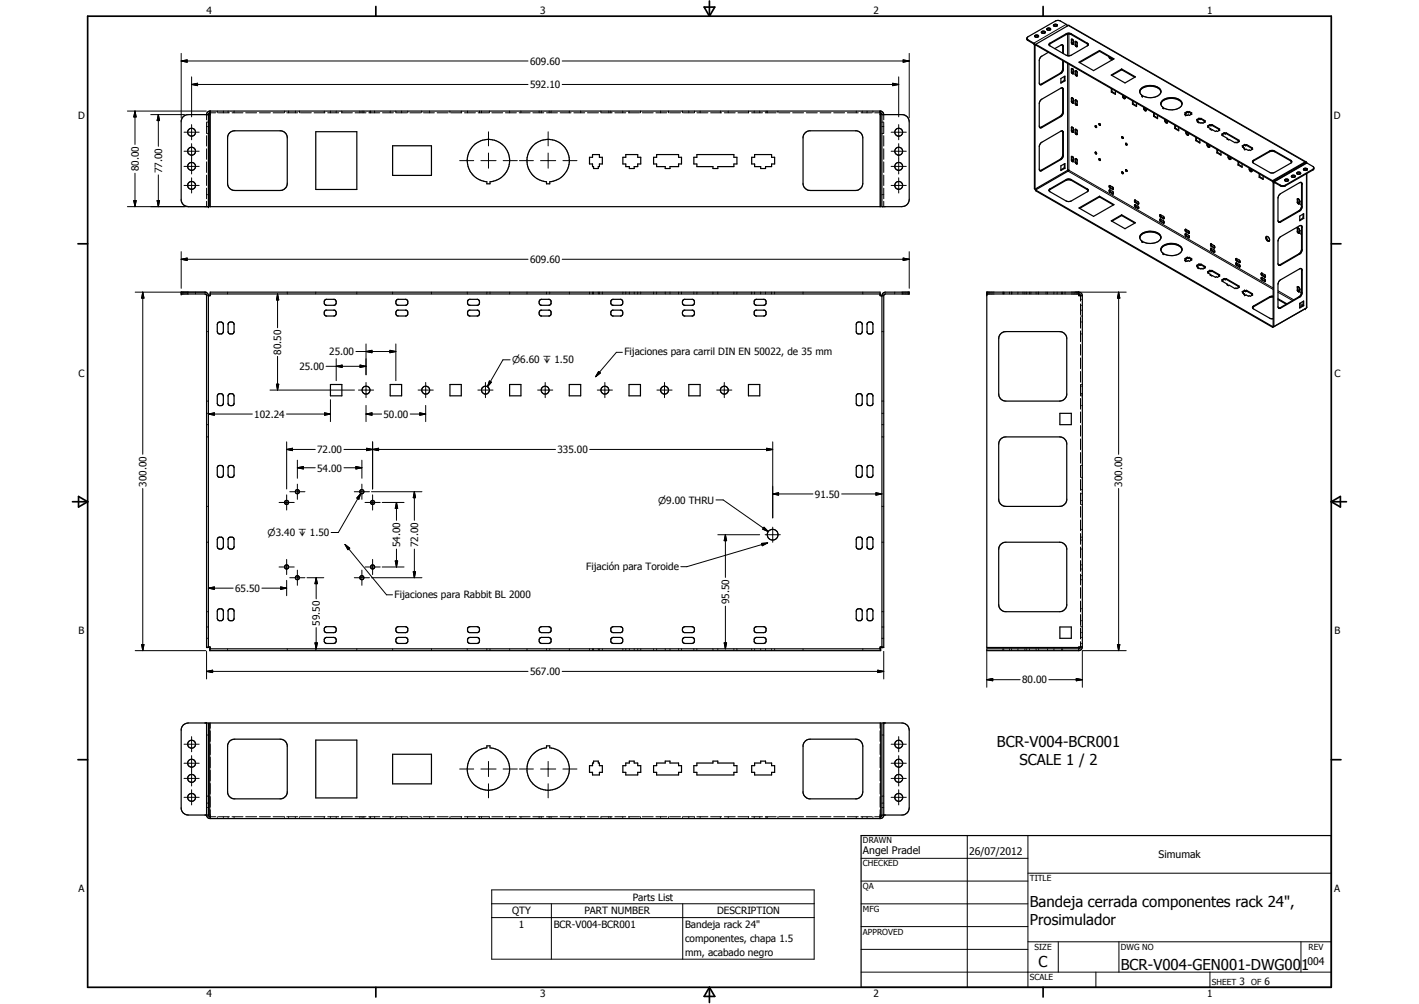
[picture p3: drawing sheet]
<svg xmlns="http://www.w3.org/2000/svg" width="594mm" height="420mm" viewBox="0 0 594 420" stroke-linecap="round" stroke-linejoin="round" font-family="sans-serif">
<defs><g id="words">
<g font-size="6.3">
<text x="417.4" y="312.8">BCR-V004-BCR001</text>
<text x="426.8" y="320.3">SCALE 1 / 2</text>
<text x="431.1" y="379.4">Bandeja cerrada componentes rack 24&quot;,</text>
<text x="431.1" y="386.9">Prosimulador</text>
<text x="434.8" y="404.7">C</text>
<text x="469.2" y="406">BCR-V004-GEN001-DWG001</text>
</g>
<g font-size="4.4">
<text x="361.3" y="357.5">Angel Pradel</text>
<text x="405.7" y="357.7">26/07/2012</text>
<text x="485" y="359.2">Simumak</text>
<text x="547.4" y="403.9">004</text>
</g>
<g font-size="4.2">
<text x="86.4" y="5.8">4</text>
<text x="226.1" y="5.8">3</text>
<text x="365.7" y="5.8">2</text>
<text x="505.4" y="5.8">1</text>
<text x="221.9" y="27.1">609.60</text>
<text x="221.9" y="36.9">592.10</text>
<text x="32.8" y="49.6">D</text>
<text x="558.5" y="49.6">D</text>
<text x="58.1" y="71.7" transform="rotate(-90 58.1 71.7)">80.00</text>
<text x="67.9" y="72.4" transform="rotate(-90 67.9 72.4)">77.00</text>
<text x="221.9" y="110.1">609.60</text>
<text x="117.8" y="148.4" transform="rotate(-90 117.8 148.4)">80.50</text>
<text x="137.8" y="148.7">25.00</text>
<text x="261.4" y="148.6">Fijaciones para carril DIN EN 50022, de 35 mm</text>
<text x="125.3" y="154.8">25.00</text>
<text x="32.9" y="157.6">C</text>
<text x="558.7" y="157.6">C</text>
<text x="106.5" y="174.8">102.24</text>
<text x="160.6" y="174.8">50.00</text>
<text x="132.8" y="189.7">72.00</text>
<text x="233.4" y="189.7">335.00</text>
<text x="132.8" y="197.3">54.00</text>
<text x="61.3" y="203.7" transform="rotate(-90 61.3 203.7)">300.00</text>
<text x="469.9" y="203.7" transform="rotate(-90 469.9 203.7)">300.00</text>
<text x="341.2" y="208.2">91.50</text>
<text x="167.5" y="229" transform="rotate(-90 167.5 229)">54.00</text>
<text x="175" y="229" transform="rotate(-90 175 229)">72.00</text>
<text x="245.4" y="238.4">Fijación para Toroide</text>
<text x="98.5" y="247.6">65.50</text>
<text x="165.2" y="250.1">Fijaciones para Rabbit BL 2000</text>
<text x="305.2" y="252.9" transform="rotate(-90 305.2 252.9)">95.50</text>
<text x="133.9" y="261.8" transform="rotate(-90 133.9 261.8)">59.50</text>
<text x="32.9" y="265.5">B</text>
<text x="558.7" y="265.5">B</text>
<text x="221.9" y="282.5">567.00</text>
<text x="427.9" y="286">80.00</text>
<text x="32.9" y="373.4">A</text>
<text x="265" y="376.9">Parts List</text>
<text x="558.6" y="373.4">A</text>
<text x="214.5" y="382.7">QTY</text>
<text x="244.7" y="382.6">PART NUMBER</text>
<text x="300.2" y="382.7">DESCRIPTION</text>
<text x="217.2" y="388.5">1</text>
<text x="231.8" y="388.5">BCR-V004-BCR001</text>
<text x="286.8" y="388.5">Bandeja rack 24&quot;</text>
<text x="286.8" y="394.3">componentes, chapa 1.5</text>
<text x="286.8" y="400.1">mm, acabado negro</text>
<text x="518.9" y="412.3">3</text>
<text x="529.4" y="412.3">6</text>
<text x="86.4" y="417.2">4</text>
<text x="226.1" y="417.2">3</text>
<text x="365.7" y="417.2">2</text>
<text x="505.4" y="417.2">1</text>
</g>
<g font-size="4">
<text x="214.4" y="152.1">n6.60 x 1.50</text>
<text x="275.5" y="210.7">n9.00 THRU</text>
<text x="112" y="224.4">n3.40 x 1.50</text>
</g>
<g font-size="3.5">
<text x="361.3" y="353">DRAWN</text>
<text x="361.3" y="362.5">CHECKED</text>
<text x="431.1" y="368.7">TITLE</text>
<text x="361.3" y="372.1">QA</text>
<text x="361.3" y="381.6">MFG</text>
<text x="361.3" y="391.1">APPROVED</text>
<text x="433.1" y="397.5">SIZE</text>
<text x="469.2" y="397.5">DWG NO</text>
<text x="547.9" y="397.4">REV</text>
<text x="431.1" y="410.2">SCALE</text>
<text x="507.3" y="412.3">SHEET</text>
<text x="523.8" y="412.3">OF</text>
</g>
</g></defs>
<g fill="none" stroke="#000" stroke-width=".42">
<path d="M430.4 16.6v.3M433.1 18.8h.5M439.6 18v.3M444.9 19.3l.3 .2M446.4 14.1v.4M446.4 10.2l-13.6 7.9v.3M446.9 14.2v9.1M447.2 10.7l99.2 57.1 .2 .4M447.5 14.2v9.2M448.5 14.1v.4M448.8 16.5l-.2 .1M448.8 17.7l-.2 .2"/>
<path d="M449.1 18.3l-.2 .2M449.3 18.5l-.2 .1M450.4 18.7l-.3 .1M450.4 17.4l-.3 .2M450.8 19.3l-.3 .1M450.9 19.3l-.2 .2M455.2 18v.3M75.9 25.5l2.5-.4v.9zM75.9 25.5h145.2M75.9 22.4v27M80.2 35.3l2.5-.5v1.1zM80.2 32.2v16.7"/>
<path d="M80.2 35.3h140.9M235.4 35.3h140.9M235.4 25.5h145.3M373.8 34.8l2.5 .5-2.5 .6zM376.3 32.2v16.7M378.1 25.1l2.6 .4-2.6 .5zM380.7 22.4v27M435.9 35.2l.3 .1M443.9 30.6l.2 .2M444.9 37.4l.3 .1M444.9 28.8l.3 .2M446.9 26.5v44.7"/>
<path d="M447.5 26.8v44.4l85.5 49.3M448.8 28.7l-.2 .2M448.8 30l-.2 .1M449.1 30.6l-.2 .1M449.3 30.7l-.2 .2M450.4 30.9l-.3 .1M450.4 29.7l-.3 .1M450.8 31.5l-.3 .2M450.9 31.6l-.2 .2M464.5 23.9h-.1M465 24.4l-.3 .2M53.3 46.5h33.1"/>
<path d="M56.5 46.5l.5 2.4h-1zM56.5 46.5v14M63.1 48h14.2M66.3 48l.5 2.5h-1zM66.3 48v13.2M77 55.3h6.4M80.2 52.2v6.3M86.5 55.8h.2M86.5 51.1h.2M86.5 53h.2M86.5 48v2.2M86.5 51.3v4.4"/>
<path d="M86.5 56.8v4.3M87 55.8h.2M87 51.1h.2M87 53h.2M88 47.2h2.3M91 46.5v.2M91 46.9v.3M91.4 47.2h4.6M93.5 46.5v.2M93.5 46.9v.3M95.5 46.5v.2M95.5 46.9v.3"/>
<path d="M97.1 47.2h4.6M98 46.5v.2M98 46.9v.3M102.9 47.2h4.5M108.6 47.2h4.6M114.3 47.2h4.6M119.2 46.5v.2M119.2 46.9v.3M120.1 47.2h4.5M120.8 46.5v.2M120.8 46.9v.3M123.6 46.5v.2"/>
<path d="M123.6 46.9v.3M125.3 46.5v.2M125.3 46.9v.3M125.8 47.2h4.5M131.5 47.2h4.6M135.8 46.5v.2M135.8 46.9v.3M137.2 47.2h4.6M138.3 46.5v.2M138.3 46.9v.3M140.8 46.5v.2M140.8 46.9v.3"/>
<path d="M143 47.2h4.5M143.1 46.5v.2M143.1 46.9v.3M148.7 47.2h4.5M150.7 46.5v.2M150.7 46.9v.3M151.6 46.5v.2M151.6 46.9v.3M152.4 46.5v.2M152.4 46.9v.3M154.4 47.2h4.6M154.9 46.5v.2"/>
<path d="M154.9 46.9v.3M155.1 46.5v.2M155.1 46.9v.3M156.8 46.5v.2M156.8 46.9v.3M160.1 47.2h4.6M163.4 46.5v.2M163.4 46.9v.3M165.7 46.5v.2M165.7 46.9v.3M165.9 47.2h4.5M168.1 46.5v.2"/>
<path d="M168.1 46.9v.3M170.7 46.5v.2M170.7 46.9v.3M171.6 47.2h4.5M176.6 46.5v.2M176.6 46.9v.3M177.3 47.2h4.6M179.9 46.5v.2M179.9 46.9v.3M183 47.2h4.6M188.4 46.5v.2M188.4 46.9v.3"/>
<path d="M188.8 47.2h4.5M193.1 46.5v.2M193.1 46.9v.3M194.5 47.2h4.5M195.7 46.5v.2M195.7 46.9v.3M200.2 47.2h4.6M200.7 46.5v.2M200.7 46.9v.3M201.6 46.5v.2M201.6 46.9v.3M204.5 55.2v5.8"/>
<path d="M204.9 46.5v.2M204.9 46.9v.3M205.9 47.2h4.6M211.6 47.2h4.6M213.4 46.5v.2M213.4 46.9v.3M217.4 47.2h4.5M218.1 46.5v.2M218.1 46.9v.3M223.1 47.2h4.6M225.7 46.5v.2M225.7 46.9v.3"/>
<path d="M226.6 46.5v.2M226.6 46.9v.3M228.8 47.2h4.6M229.5 55.2v5.8M229.9 46.5v.2M229.9 46.9v.3M230.7 46.5v.2M230.7 46.9v.3M234.5 47.2h4.6M238.3 46.5v.2M238.3 46.9v.3M240.2 47.2h4.6"/>
<path d="M243.1 46.5v.2M243.1 46.9v.3M245.9 47.2h4.7M251.6 46.5v.2M251.6 46.9v.3M251.7 47.2h4.6M254.9 46.5v.2M254.9 46.9v.3M255.7 46.5v.2M255.7 46.9v.3M257.4 47.2h4.6M260.7 46.5v.2"/>
<path d="M260.7 46.9v.3M263.1 47.2h4.7M263.3 46.5v.2M263.3 46.9v.3M268.1 46.5v.2M268.1 46.9v.3M268.9 47.2h4.6M274.6 47.2h4.6M276.6 46.5v.2M276.6 46.9v.3M279.9 46.5v.2M279.9 46.9v.3"/>
<path d="M280.3 47.2h4.6M285.7 46.5v.2M285.7 46.9v.3M286 47.2h4.6M288.4 46.5v.2M288.4 46.9v.3M290.7 46.5v.2M290.7 46.9v.3M291.8 47.2h4.6M293.1 46.5v.2M293.1 46.9v.3M297.5 47.2h4.6"/>
<path d="M301.6 46.5v.2M301.6 46.9v.3M303.2 47.2h4.6M304.9 46.5v.2M304.9 46.9v.3M308.9 47.2h4.6M313.3 46.5v.2M313.3 46.9v.3M314.7 47.2h4.5M315.8 46.5v.2M315.8 46.9v.3M318.1 46.5v.2"/>
<path d="M318.1 46.9v.3M320.4 47.2h4.5M320.7 46.5v.2M320.7 46.9v.3M321.2 46.5v.2M321.2 46.9v.3M325.7 46.5v.2M325.7 46.9v.3M326.1 47.2h4.6M331.8 47.2h4.6M337.6 47.2h4.6M343.3 47.2h4.6"/>
<path d="M349 47.2h4.6M354.7 47.2h4.6M358.5 46.5v.2M358.5 46.9v.3M360.5 47.2h4.5M361 46.5v.2M361 46.9v.3M363 46.5v.2M363 46.9v.3M365.5 46.5v.2M365.5 46.9v.3M366.2 47.2h2.3"/>
<path d="M369.2 55.8h.3M369.2 51.1h.3M369.2 53h.3M369.7 55.8h.3M369.7 51.1h.3M369.7 53h.3M370 48v2.2M370 51.3v4.4M370 56.8v4.3M373.1 55.3h6.3M376.3 52.2v6.3M435.9 53.2l.3 .2"/>
<path d="M443.9 48.6l.2 .2M444.9 55.4l.3 .1M444.9 46.8l.3 .1M448.8 53.3l-.2 .2M448.8 54.5l-.2 .2M448.8 41l-.2 .2M448.8 42.2l-.2 .2M449.1 55.1l-.2 .2M449.1 42.8l-.2 .2M449.3 55.2l-.2 .2M449.3 43l-.2 .1M450.4 54.2l-.3 .2"/>
<path d="M450.4 55.4l-.3 .2M450.4 42l-.3 .1M450.4 43.2l-.3 .1M450.8 56l-.3 .2M450.8 43.8l-.3 .1M450.9 56.1l-.2 .2M450.9 43.9l-.2 .1M56.5 72.5v14M66.3 73.2v13.3M77 63.3h6.4M77 69.6h6.4M77 77.6h6.4"/>
<path d="M80.2 60.1v12.7M80.2 74.4v6.4M86.5 62.3v4.4M86.5 67.7v4.5M86.5 73.3v4.3M86.5 78.7v4.5M192.4 67.2h5.9M201.3 67.2h6.4M204.5 64.1v6.3M210.6 67.2h6M217.5 67.2h5.8M226.3 67.2h6.4"/>
<path d="M229.5 64.1v6.3M235.7 67.2h5.8M370 62.3v4.4M370 67.7v4.5M370 73.3v4.3M370 78.7v4.5M373.1 63.3h6.3M373.1 69.6h6.3M373.1 77.6h6.3M376.3 60.1v12.7M376.3 74.4v6.4M435.9 71.2l.3 .2"/>
<path d="M439.6 79v.3M443.9 66.7l.2 .1M444.9 64.8l.3 .2M446.4 75.1v.3M447.2 71.7l85.8 49.4M448.5 75.1v.3M448.8 65.5l-.2 .2M448.8 66.8l-.2 .1M449.1 67.4l-.2 .2M449.3 67.5l-.2 .1M450.4 66.5l-.3 .1M450.4 67.7l-.3 .2"/>
<path d="M450.8 68.3l-.3 .2M450.9 68.4l-.2 .2M455.2 79v.3M464.6 77.7l-.2 .2M464.6 77.9l-.2 .2M464.6 79.5l-.2 .2M464.6 79.8l-.2 .1M465 78.5l-.3 .2M466 79.2l-.2 .1M524.8 67.1v.3M531.5 63.2v.3M533.6 63.2v.3"/>
<path d="M536 77.5v.3M538.1 77.5v.3M540.4 67.1v.3M544.9 76.9l.3 .2M546.6 68.2v.1M546.9 70.7v.6M546.9 72.7v56.1M547.2 68.2l-13.6 7.9-.3 .4-.3-.1M549.6 70.9v.3M53.3 86.5h33.1M56 83.9h1l-.5 2.6zM65.8 83.9h1l-.5 2.6z"/>
<path d="M86.5 81.4h.2M86.5 84.2v2.3M87 81.4h.2M369.2 81.4h.3M369.7 81.4h.3M370 84.2v2.3M465 80.4l-.3 .1M466 81l-.2 .2M475.2 83.8l-.2 .2M475.2 84l-.2 .2M475.2 85.7l-.2 .2M475.2 85.9l-.2 .1"/>
<path d="M475.6 84.6l-.3 .2M475.6 86.5l-.3 .2M476.6 85.3l-.2 .1M476.6 87.1l-.2 .1M485.9 90l-.3 .1M485.9 90.2l-.3 .1M485.9 91.8l-.3 .1M485.9 92l-.3 .1M486.2 90.8l-.3 .1M486.2 92.6l-.3 .2M487.2 91.4l-.2 .1M487.2 93.2l-.2 .1"/>
<path d="M496.4 96.1l-.2 .1M496.4 96.3l-.2 .1M496.4 97.9l-.2 .1M496.4 98.1l-.2 .2M496.8 96.9l-.3 .1M496.8 98.7l-.3 .1M497.8 97.5l-.2 .1M497.8 99.3l-.2 .2M535.9 92.8l.2 .1M543.4 83.2l-.3 .2M543.4 84.5l-.3 .1M543.4 95.5l-.3 .1"/>
<path d="M543.4 96.7l-.3 .2M543.7 85.1l-.2 .1M543.7 97.3l-.2 .2M543.8 88.2l.3 .1M543.9 85.2l-.3 .1M543.9 97.4l-.3 .2M544.9 86.4l.3 .1M544.9 95l.3 .1M544.9 84.2l-.2 .1M544.9 85.4l-.2 .1M544.9 96.4l-.2 .2M544.9 97.7l-.2 .1"/>
<path d="M75.9 108.5l2.5-.5v1zM75.9 105.3v15.3M75.9 108.5h145.2M235.4 108.5h145.3M378.1 108l2.6 .5-2.6 .5zM380.7 105.3v15.3M507.1 102.4l-.3 .1M507.1 102.2l-.3 .1M507.1 104.2l-.3 .2M507.1 104l-.3 .1M507.4 103l-.3 .1M507.4 104.8l-.3 .1"/>
<path d="M508.5 103.6l-.3 .2M508.5 105.4l-.3 .2M517.6 108.5l-.2 .1M517.6 108.2l-.2 .2M517.6 110.3l-.2 .2M517.6 110.1l-.2 .2M518 109.1l-.3 .1M518 110.9l-.3 .2M519.1 109.7l-.3 .2M519.1 111.5l-.3 .2M528.3 114.4l-.3 .2M528.3 114.6l-.3 .1"/>
<path d="M528.3 116.2l-.3 .2M528.3 116.4l-.3 .2M528.6 115.2l-.2 .2M528.6 117l-.2 .2M529.7 115.8l-.3 .2M529.7 117.6l-.3 .2M535.9 110.8l.2 .2M543.8 106.2l.3 .1M544.9 104.4l.3 .1M544.9 112.9l.3 .2M56.6 122.3h29.8M59.8 122.3l.5 2.5h-1z"/>
<path d="M59.8 122.3v67.8M78.6 122.3v.2M78.6 122.8v.2M81.9 122.3v.2M81.9 122.8v.2M86.5 138.8h.2M86.5 123.7h.2M87 138.8h.2M87 123.7h.2M95.3 122.3v.2M95.3 122.8v.2M116.2 123l.5 2.5h-1z"/>
<path d="M116.2 123v14.2M120.3 122.3v.2M120.3 122.8v.2M132.2 122.3v.2M132.2 122.8v.2M149.4 122.3v.2M149.4 122.8v.2M164.4 122.3v.2M164.4 122.8v.2M180.6 122.3v.2M180.6 122.8v.2M195.6 122.3v.2"/>
<path d="M195.6 122.8v.2M203.8 122.3v.2M203.8 122.8v.2M205.1 122.3v.2M205.1 122.8v.2M213.4 122.3v.2M213.4 122.8v.2M220.6 122.3v.2M220.6 122.8v.2M228.8 122.3v.2M228.8 122.8v.2M230.2 122.3v.2"/>
<path d="M230.2 122.8v.2M238.4 122.3v.2M238.4 122.8v.2M246.8 122.3v.2M246.8 122.8v.2M248.1 122.3v.2M248.1 122.8v.2M248.5 122.3v.2M248.5 122.8v.2M250.5 122.3v.2M250.5 122.8v.2M250.9 122.3v.2"/>
<path d="M250.9 122.8v.2M252.2 122.3v.2M252.2 122.8v.2M260.8 122.3v.2M260.8 122.8v.2M262 122.3v.2M262 122.8v.2M263.5 122.3v.2M263.5 122.8v.2M265.5 122.3v.2M265.5 122.8v.2M267 122.3v.2"/>
<path d="M267 122.8v.2M268.3 122.3v.2M268.3 122.8v.2M273.6 122.3v.2M273.6 122.8v.2M274.9 122.3v.2M274.9 122.8v.2M278.5 122.3v.2M278.5 122.8v.2M280.5 122.3v.2M280.5 122.8v.2M284.1 122.3v.2"/>
<path d="M284.1 122.8v.2M285.3 122.3v.2M285.3 122.8v.2M290.5 122.3v.2M290.5 122.8v.2M291.8 122.3v.2M291.8 122.8v.2M298.5 122.3v.2M298.5 122.8v.2M300.5 122.3v.2M300.5 122.8v.2M307.2 122.3v.2"/>
<path d="M307.2 122.8v.2M308.5 122.3v.2M308.5 122.8v.2M314.7 122.3v.2M314.7 122.8v.2M315.9 122.3v.2M315.9 122.8v.2M318.5 122.3v.2M318.5 122.8v.2M320.5 122.3v.2M320.5 122.8v.2M323 122.3v.2"/>
<path d="M323 122.8v.2M324.3 122.3v.2M324.3 122.8v.2M336.2 122.3v.2M336.2 122.8v.2M361.2 122.3v.2M361.2 122.8v.2M369.2 138.8h.3M369.2 123.7h.3M369.7 138.8h.3M369.7 123.7h.3M374.6 122.3v.2"/>
<path d="M374.6 122.8v.2M377.9 122.3v.2M377.9 122.8v.2M419.9 122.3v.2M419.9 122.8v.2M420.2 122.3v.2M420.2 122.8v.2M420.3 122.3v.2M420.3 122.8v.2M422.6 122.3v.2M422.6 122.8v.2M423.5 122.3v.2"/>
<path d="M423.5 122.8v.2M423.6 122.3v.2M423.6 122.8v.2M426.2 122.3v.2M426.2 122.8v.2M428.3 122.3v.2M428.3 122.8v.2M429.1 122.3v.2M429.1 122.8v.2M429.8 122.3v.2M429.8 122.8v.2M431 122.3v.2"/>
<path d="M431 122.8v.2M431.6 122.3v.2M431.6 122.8v.2M433.8 122.3v.2M433.8 122.8v.2M434.6 122.3v.2M434.6 122.8v.2M434.8 122.3v.2M434.8 122.8v.2M437.9 122.3v.2M437.9 122.8v.2M438.6 122.3v.2"/>
<path d="M438.6 122.8v.2M441.2 122.3v.2M441.2 122.8v.2M442.6 122.3v.2M442.6 122.8v.2M444.4 122.3v.2M444.4 122.8v.2M444.9 122.3v.2M444.9 122.8v.2M445.9 122.3v.2M445.9 122.8v.2M450.2 122.3h21.3"/>
<path d="M452.4 123.7v2.3M452.4 127.2v4.5M452.4 132.8v4.5M452.4 138.5v4.5M452.4 139.7h.2M452.4 134.7h.2M452.4 129.8h.2M452.4 132.2h.2M452.4 127.8h.2M452.4 125.3h.2M452.9 139.7h.2M452.9 134.7h.2"/>
<path d="M452.9 129.8h.2M452.9 132.2h.2M452.9 127.8h.2M452.9 125.3h.2M468.3 122.3l.5 2.5h-1zM468.3 122.3v67.8M524.8 128.1v.3M531.5 124.2v.3M535 122.3l6.1 3.5M535 121.7l6.6 3.8M535.9 128.8l.2 .1M543.4 120l-.3 .2"/>
<path d="M543.4 121.2l-.3 .2M543.7 121.8l-.2 .2M543.8 124.2l.3 .2M543.9 122l-.3 .1M544.1 127.5l1 .6M544.2 126.9l1.3 .8M544.9 122.4l.3 .2M544.9 121l-.2 .1M544.9 122.2l-.2 .1M116.2 149.1v14.1M136.5 153.3h16.7M140.8 153.3l2.4-.5v1z"/>
<path d="M140.8 150.1v9.2M149 147.1h16.7M150.7 152.8l2.5 .5-2.5 .5zM153.2 147.1l2.5-.5v1zM153.2 143.9v12.9M163.2 146.6l2.5 .5-2.5 .5zM165.7 143.9v15.4M204.9 159.4l.8 .5-1.6 1.9zM213.6 150.6h-3l-6.5 11.2M250.6 155.4l.8 .7-2 1.5zM260.6 147.4h-2.5l-8.7 10.2M452.4 144.1v4.5"/>
<path d="M452.4 149.8v4.5M452.4 155.4v4.5M86.5 177.7h.2M86.5 173h.2M86.5 167.9h.2M87 177.7h.2M87 173h.2M87 167.9h.2M87.2 173.3l2.5-.5v1zM87.2 173.3h18.5M113 163.2h35.4M115.7 160.8h1l-.5 2.4z"/>
<path d="M120 173.3h18.3M135.9 172.8l2.4 .5-2.4 .5zM138.3 167.3v9.1M150.1 163.2h6.3M153.2 173.3l2.5-.5v1zM153.2 160.1v6.3M153.2 169.7v6.7M153.2 173.3h6.6M171.7 173.3h6.5M175 163.2h6.4M175.8 172.8l2.4 .5-2.4 .5zM178.2 160.1v6.3"/>
<path d="M178.2 169.7v6.7M200.1 163.2h6.3M203.2 160.1v6.3M225.1 163.2h6.3M228.3 160.1v6.3M250.1 163.2h6.3M253.2 160.1v6.3M275 163.2h6.4M278.2 160.1v6.3M300.1 163.2h6.3M303.2 160.1v6.3M369.2 177.7h.3"/>
<path d="M369.2 173h.3M369.2 167.9h.3M369.7 177.7h.3M369.7 173h.3M369.7 167.9h.3M452.4 165.7h.2M452.4 160.9h.2M452.4 161.1v4.5M452.4 166.8v4.4M452.4 172.4v4.5M452.4 178.1v4.4M452.4 169.8h.2"/>
<path d="M452.4 164.8h.2M452.4 164.9h.2M452.4 161.6h.2M452.9 165.7h.2M452.9 160.9h.2M452.9 169.8h.2M452.9 164.8h.2M452.9 164.9h.2M452.9 161.6h.2M86.5 182.8h.2M87 182.8h.2M120 188.1l2.5-.5v1z"/>
<path d="M120 184.9v19.7M120 188.1h12M124.5 195.7l2.5-.5v1.1zM124.5 192.6v7.6M124.5 195.7h7.5M144 195.7h7.5M144 188.1h88.6M149 195.2l2.5 .5-2.5 .6zM151.5 192.6v7.6M153.5 187.6l2.5 .5-2.5 .5zM153.5 187.6l5 1v-1l-5 1zM156 188.1l2.5-.5v1z"/>
<path d="M156 184.9v19.7M246.9 188.1h76.6M321 187.6l2.5 .5-2.5 .5zM323.5 184.9v31.8M369.2 182.8h.3M369.7 182.8h.3M452.4 183.7v4.5M452.4 189.4v4.4M452.4 195v4.5M452.4 199.8h.2M452.4 194.8h.2M452.9 199.8h.2"/>
<path d="M452.9 194.8h.2M59.8 204.4v67.9M86.5 211.9h.2M87 211.9h.2M116.8 210.3h6.4M120 207.1v6.3M121.3 205.8h6.4M124.5 202.6v6.4M148.3 205.8h6.4M151 206.5l-.8 2.4-.8-.5zM151 206.5l-9.4 16.3h-3M151.5 202.6v6.4"/>
<path d="M152.8 210.3h6.4M155.5 205.8h21.2M156 207.1v6.3M160 210.3h9.2M166 210.3l.5 2.5h-1zM166 210.3v7.5M173.5 205.8l.5 2.5h-1zM173.5 205.8v12M299.8 209.2h3l18.8 13.3M323.5 206.7l2.5-.5v1zM323.5 206.7h16.9M352.4 206.7h16.8"/>
<path d="M366.7 206.2l2.5 .5-2.5 .5zM369.2 211.9h.3M369.7 211.9h.3M452.4 200.7v4.5M452.4 206.3v4.5M452.4 212v4.5M452.4 217.6v4.5M452.4 206.6h.2M452.4 204.9h.2M452.4 211.1h.2M452.4 209.4h.2M452.9 206.6h.2"/>
<path d="M452.9 204.9h.2M452.9 211.1h.2M452.9 209.4h.2M468.3 204.4v67.9M86.5 226.9h.2M87 226.9h.2M116.8 237.3h6.4M120 234.1v6.4M124.5 238.6v6.3M144.4 227.8l2 1.6-.7 .6zM144.4 227.8l7.7 9.4M151.5 238.6v6.3"/>
<path d="M152.3 237.4l9.5 11.5h2.5M152.8 237.3h6.4M156 234.1v6.4M160 237.3h9.2M165.5 234.7h1l-.5 2.6zM166 229.8v7.5M173 239.3h1l-.5 2.5zM173.5 229.8v12M300.5 223.8h17.5M303.7 223.8l.5 2.5h-1zM303.7 223.8v17.8M318.8 227.4l2.6-.2-2.3 1.2z"/>
<path d="M319.9 220.6l1.7 1.9-2.3-1.1zM320.3 223.8h6.4M321.4 227.2l-33.8 10h-2.6M323.5 220.6v6.3M369.2 226.9h.3M369.7 226.9h.3M452.4 223.3v4.5M452.4 228.9v4.6M452.4 234.6v4.5M452.4 229.8h.2M452.4 224.8h.2M452.4 226h.2"/>
<path d="M452.4 221.5h.2M452.4 238.1h.2M452.4 236.4h.2M452.9 229.8h.2M452.9 224.8h.2M452.9 226h.2M452.9 221.5h.2M452.9 238.1h.2M452.9 236.4h.2M86.5 256h.2M87 256h.2M87.2 246.1l2.5-.5v1z"/>
<path d="M87.2 246.1h10.4M109.6 246.1h10.4M117.5 245.6l2.5 .5-2.5 .5zM120 242.9v6.4M121.3 241.8h6.4M128.5 241.8h7M132.4 241.8l.5 2.5h-1zM132.4 241.8v8.8M148.3 241.8h6.4M155.5 241.8h21.2M303.7 253.7v17.8M369.2 256h.3"/>
<path d="M369.7 256h.3M452.4 240.2v4.6M452.4 245.9v4.5M452.4 251.5v4.6M452.4 257.2v4.5M452.4 259.8h.2M452.4 254.8h.2M452.4 242.6h.2M452.4 240.9h.2M452.9 259.8h.2M452.9 254.8h.2M452.9 242.6h.2"/>
<path d="M452.9 240.9h.2M56.6 272.3h29.6M59.3 269.7h1l-.5 2.6zM86.5 267.1h.2M86.5 262.4h.2M86.5 270.8h.2M86.5 272.6v11.5M87 267.1h.2M87 262.4h.2M87 270.8h.2M88 271.5v.3M88 272v.3"/>
<path d="M95.3 271.5v.3M95.3 272v.3M120.3 271.5v.3M120.3 272v.3M131.9 269h1l-.5 2.5zM132.2 271.5v.3M132.2 272v.3M132.4 262.6v8.9M149.4 271.5v.3M149.4 272v.3M164.4 271.5v.3M164.4 272v.3"/>
<path d="M180.6 271.5v.3M180.6 272v.3M195.6 271.5v.3M195.6 272v.3M203.8 271.5v.3M203.8 272v.3M205.1 271.5v.3M205.1 272v.3M213.4 271.5v.3M213.4 272v.3M220.6 271.5v.3M220.6 272v.3"/>
<path d="M228.8 271.5v.3M228.8 272v.3M230.2 271.5v.3M230.2 272v.3M238.4 271.5v.3M238.4 272v.3M246.8 271.5v.3M246.8 272v.3M248.1 271.5v.3M248.1 272v.3M248.5 271.5v.3M248.5 272v.3"/>
<path d="M250.5 271.5v.3M250.5 272v.3M250.9 271.5v.3M250.9 272v.3M252.2 271.5v.3M252.2 272v.3M260.8 271.5v.3M260.8 272v.3M262 271.5v.3M262 272v.3M263.5 271.5v.3M263.5 272v.3"/>
<path d="M265.5 271.5v.3M265.5 272v.3M267 271.5v.3M267 272v.3M268.3 271.5v.3M268.3 272v.3M273.6 271.5v.3M273.6 272v.3M274.9 271.5v.3M274.9 272v.3M278.5 271.5v.3M278.5 272v.3"/>
<path d="M280.5 271.5v.3M280.5 272v.3M284.1 271.5v.3M284.1 272v.3M285.3 271.5v.3M285.3 272v.3M290.5 271.5v.3M290.5 272v.3M291.8 271.5v.3M291.8 272v.3M298.5 271.5v.3M298.5 272v.3"/>
<path d="M300.5 271.5v.3M300.5 272v.3M303.2 269h1l-.5 2.5zM307.2 271.5v.3M307.2 272v.3M308.5 271.5v.3M308.5 272v.3M314.7 271.5v.3M314.7 272v.3M315.9 271.5v.3M315.9 272v.3M318.5 271.5v.3"/>
<path d="M318.5 272v.3M320.5 271.5v.3M320.5 272v.3M323 271.5v.3M323 272v.3M324.3 271.5v.3M324.3 272v.3M336.2 271.5v.3M336.2 272v.3M361.2 271.5v.3M361.2 272v.3M368.5 271.5v.3"/>
<path d="M368.5 272v.3M369.2 267.1h.3M369.2 262.4h.3M369.2 270.8h.3M369.7 267.1h.3M369.7 262.4h.3M369.7 270.8h.3M370 272.6v11.5M413.1 272.6v15M419.9 271.5v.3M419.9 272v.3M420.2 271.5v.3"/>
<path d="M420.2 272v.3M422.6 271.5v.3M422.6 272v.3M423.5 271.5v.3M423.5 272v.3M426.2 271.5v.3M426.2 272v.3M429.1 271.5v.3M429.1 272v.3M429.8 271.5v.3M429.8 272v.3M431 271.5v.3"/>
<path d="M431 272v.3M433.8 271.5v.3M433.8 272v.3M434.8 271.5v.3M434.8 272v.3M438.6 271.5v.3M438.6 272v.3M441.2 271.5v.3M441.2 272v.3M444.4 271.5v.3M444.4 272v.3M444.9 271.5v.3"/>
<path d="M444.9 272v.3M452.4 262.8v4.6M452.4 268.5v2.3M452.4 262.3h.2M452.4 264.8h.2M452.4 266.7h.2M452.4 269.3h.2M452.9 262.3h.2M452.9 264.8h.2M452.9 266.7h.2M452.9 269.3h.2M453.1 272.4v15.2"/>
<path d="M453.2 272.3h18.3M467.8 269.7h1l-.5 2.6zM86.5 281l2.5-.5v1zM86.5 281h134.6M235.4 281h134.6M367.5 280.5l2.5 .5-2.5 .5zM413.1 284.4l2.5-.5v1zM413.1 284.4h14M439.1 284.4h14M450.6 283.9l2.5 .5-2.5 .5zM77 311.4h6.4M77 319.4h6.4"/>
<path d="M80.2 308.3v6.3M80.2 316.2v12.7M86.5 307.6h.2M87 307.6h.2M88 302.6v2.2M88 305.9v4.4M88 311.4v4.4M88 316.9v4.4M204.5 318.6v6.4M229.5 318.6v6.4M368.5 302.6v2.2M368.5 305.9v4.4"/>
<path d="M368.5 311.4v4.4M368.5 316.9v4.4M369.2 307.6h.3M369.7 307.6h.3M373.1 311.4h6.3M373.1 319.4h6.3M376.3 308.3v6.3M376.3 316.2v12.7M77 325.8h6.4M77 333.7h6.4M80.2 330.5v6.3M86.5 333.2h.2"/>
<path d="M86.5 337.9h.2M86.5 336.1h.2M87 333.2h.2M87 337.9h.2M87 336.1h.2M88 322.4v4.4M88 327.9v4.4M88 333.4v4.4M88 338.9v2.2M192.4 321.8h5.9M201.3 321.8h6.4M204.5 328v5.9"/>
<path d="M210.6 321.8h6M217.5 321.8h5.8M226.3 321.8h6.4M229.5 328v5.9M235.7 321.8h5.8M368.5 322.4v4.4M368.5 327.9v4.4M368.5 333.4v4.4M368.5 338.9v2.2M369.2 333.2h.3M369.2 337.9h.3M369.2 336.1h.3"/>
<path d="M369.7 333.2h.3M369.7 337.9h.3M369.7 336.1h.3M373.1 325.8h6.3M373.1 333.7h6.3M376.3 330.5v6.3M88 341.8h2.3M91 341.8v.3M91 342.3v.3M91.4 341.8h4.6M93.5 341.8v.3M93.5 342.3v.3"/>
<path d="M95.5 341.8v.3M95.5 342.3v.3M97.1 341.8h4.6M98 341.8v.3M98 342.3v.3M102.9 341.8h4.5M108.6 341.8h4.6M114.3 341.8h4.6M119.2 341.8v.3M119.2 342.3v.3M120.1 341.8h4.5M120.8 341.8v.3"/>
<path d="M120.8 342.3v.3M123.6 341.8v.3M123.6 342.3v.3M125.3 341.8v.3M125.3 342.3v.3M125.8 341.8h4.5M131.5 341.8h4.6M135.8 341.8v.3M135.8 342.3v.3M137.2 341.8h4.6M138.3 341.8v.3M138.3 342.3v.3"/>
<path d="M140.8 341.8v.3M140.8 342.3v.3M143 341.8h4.5M143.1 341.8v.3M143.1 342.3v.3M148.7 341.8h4.5M150.7 341.8v.3M150.7 342.3v.3M151.6 341.8v.3M151.6 342.3v.3M152.4 341.8v.3M152.4 342.3v.3"/>
<path d="M154.4 341.8h4.6M154.9 341.8v.3M154.9 342.3v.3M155.1 341.8v.3M155.1 342.3v.3M156.8 341.8v.3M156.8 342.3v.3M160.1 341.8h4.6M163.4 341.8v.3M163.4 342.3v.3M165.7 341.8v.3M165.7 342.3v.3"/>
<path d="M165.9 341.8h4.5M168.1 341.8v.3M168.1 342.3v.3M170.7 341.8v.3M170.7 342.3v.3M171.6 341.8h4.5M176.6 341.8v.3M176.6 342.3v.3M177.3 341.8h4.6M179.9 341.8v.3M179.9 342.3v.3M183 341.8h4.6"/>
<path d="M188.4 341.8v.3M188.4 342.3v.3M188.8 341.8h4.5M193.1 341.8v.3M193.1 342.3v.3M194.5 341.8h4.5M195.7 341.8v.3M195.7 342.3v.3M200.2 341.8h4.6M200.7 341.8v.3M200.7 342.3v.3M201.6 341.8v.3"/>
<path d="M201.6 342.3v.3M204.9 341.8v.3M204.9 342.3v.3M205.9 341.8h4.6M211.6 341.8h4.6M213.4 341.8v.3M213.4 342.3v.3M217.4 341.8h4.5M218.1 341.8v.3M218.1 342.3v.3M223.1 341.8h4.6M225.7 341.8v.3"/>
<path d="M225.7 342.3v.3M226.6 341.8v.3M226.6 342.3v.3M228.8 341.8h4.6M229.9 341.8v.3M229.9 342.3v.3M230.7 341.8v.3M230.7 342.3v.3M234.5 341.8h4.6M238.3 341.8v.3M238.3 342.3v.3M240.2 341.8h4.6"/>
<path d="M243.1 341.8v.3M243.1 342.3v.3M245.9 341.8h4.7M251.6 341.8v.3M251.6 342.3v.3M251.7 341.8h4.6M254.9 341.8v.3M254.9 342.3v.3M255.7 341.8v.3M255.7 342.3v.3M257.4 341.8h4.6M260.7 341.8v.3"/>
<path d="M260.7 342.3v.3M263.1 341.8h4.7M263.3 341.8v.3M263.3 342.3v.3M268.1 341.8v.3M268.1 342.3v.3M268.9 341.8h4.6M274.6 341.8h4.6M276.6 341.8v.3M276.6 342.3v.3M279.9 341.8v.3M279.9 342.3v.3"/>
<path d="M280.3 341.8h4.6M285.7 341.8v.3M285.7 342.3v.3M286 341.8h4.6M288.4 341.8v.3M288.4 342.3v.3M290.7 341.8v.3M290.7 342.3v.3M291.8 341.8h4.6M293.1 341.8v.3M293.1 342.3v.3M297.5 341.8h4.6"/>
<path d="M301.6 341.8v.3M301.6 342.3v.3M303.2 341.8h4.6M304.9 341.8v.3M304.9 342.3v.3M308.9 341.8h4.6M313.3 341.8v.3M313.3 342.3v.3M314.7 341.8h4.5M315.8 341.8v.3M315.8 342.3v.3M318.1 341.8v.3"/>
<path d="M318.1 342.3v.3M320.4 341.8h4.5M320.7 341.8v.3M320.7 342.3v.3M321.2 341.8v.3M321.2 342.3v.3M325.7 341.8v.3M325.7 342.3v.3M326.1 341.8h4.6M331.8 341.8h4.6M337.6 341.8h4.6M343.3 341.8h4.6"/>
<path d="M349 341.8h4.6M354.7 341.8h4.6M358.5 341.8v.3M358.5 342.3v.3M360.5 341.8h4.5M360.5 359.2h69.9M361 341.8v.3M361 342.3v.3M363 341.8v.3M363 342.3v.3M365.5 341.8v.3M365.5 342.3v.3"/>
<path d="M366.2 341.8h2.3M405 349.7v63.5M430.4 349.7v63.5M205.9 372.4h135v29h-135zM205.9 378.2h135M230.8 378.2v23.2M285.8 378.2v23.2M360.5 368.7h69.9M360.5 378.2h69.9M430.4 365.4h127M205.9 384h135M360.5 387.8h69.9"/>
<path d="M360.5 397.3h69.9M430.4 394.1h127M443.1 394.1v12.7M468.5 394.1v12.7M544.7 394.1v12.7M360.5 406.8h196.9M458.8 406.8v6.4M506.6 406.8v6.4"/>
</g>
<g fill="none" stroke="#000" stroke-width=".51">
<path d="M429.9 16l.1 .7 3.1 2v60.3l.2 .2M429.9 16l.5 .6 2.5 1.6 .4 .6v60.4M433.2 15.3a1.18 1.18 0 0 1 1.6 0M433.2 15.2a1.04 1.04 0 0 0 1.6 0M433.2 15.2a.83 .83 0 0 1 .8-.6 .83 .83 0 0 1 .8 .6M433.6 18.5l13.9-7.9 99.3 57.1M433.6 18.5v.3l99.2 57.1M433.6 18.5l99.2 57.1M436 13.6l.6 .4 1-.4M436 13.6a.83 .83 0 0 1 .8-.6 .83 .83 0 0 1 .8 .6M436 13.6l.6-.3 1 .3M438.3 12.3a.81 .81 0 0 1 .8-.6 .81 .81 0 0 1 .7 .6"/>
<path d="M438.3 12.3a.97 .97 0 0 0 1.5 0M438.3 12.4l.6-.3 .9 .3M439.2 18.8l7.9-4.6 1.2 .2 7.3 4.4M439.3 18.3l7.8-4.4 1.2 .1 6.9 4a.61 .61 0 0 1 .4 .6 .61 .61 0 0 1-.4 .6l-6.7 3.9-1.4 .3-7.7-4.3zM441.1 10.8l.8-.4 .7 .4M441.1 10.3a.91 .91 0 0 1 1.6 .4 .87 .87 0 0 1-.9 .4 .87 .87 0 0 1-.7-.6zM444.7 18.8l.1 .1M444.8 18.9l.1 3.4M444.9 18.8h-.6l-2.7 1.6M444.9 18.8l.3 .5v3.1M446.9 10.8l-.4-.5-2.8-1.6h-1.6l-11.7 6.7-.5 .6M448.8 16.4v1.5l.6 .6"/>
<path d="M449.4 18.6h-.1M449.4 18.4v-1.5l-.8-.5v1.6l.7 .6M449.4 18.4v.2M450.4 17.3l-.3 1.5 .7 .8M450.4 17.3l.6 .8-.2 1.5M450.4 17.3v1.5l.6 .6M450.8 19.6h.1M438.9 21.9l-3 1.7-.7 1.2-.1 10 .3 .6 .8-.1 8.3-4.8 .7-1.3v-3.7M444.2 32.9l1.6-1v1.9l-1.6 1zM444.7 36.8l.5 .5v9.9l-.3 .8-.8 .8-7.9 4.6-.6 .1-.4-.3-.1-9.9 .5-1.3 8.9-5.3 .4 .5v9.6l-.3 1.1-.7 .7-8.6 4.7M444.9 25.3v3.5l-.5 1.3-9.1 5.2M445.6 33.7l.2 .1"/>
<path d="M445.6 33.7l-1.4 .8M445.6 32v1.7M448.8 28.7l-.2 1.6 .7 .6M448.8 28.7l.6 .4v1.7M448.8 28.7v1.4l.6 .6M449.4 30.9h-.1M449.4 30.8v.1M450.4 29.6l-.3 1.4a.6 .6 0 0 0 .9 .7M450.4 29.6l.5 .5 .1 1.6M450.4 29.6v1.4l.6 .7M451.7 26l8.6-4.9 6.1 3.5-8.6 4.9zM460.3 21.1v.4"/>
<path d="M460.3 21.5l5.8 3.3M460.3 21.5l-8.3 4.7M464.4 23.7l.1 .6 1.2 .8M464.6 23.9l1.3 1M465.2 31.4l4.4-2.5 5.8 3.3-4.4 2.5zM465.3 37.1v1.4M465.5 37.2v1.2M465.5 38.4l-.2 .1M465.5 38.4l1.5 .8M467 38v1.5l-1.7-1M469.6 28.9v.3M469.6 29.2l5.5 3.1"/>
<path d="M469.6 29.2l-4.1 2.3M470.1 39.9l-.1 .7 .9 .7M470.2 39.9l.2 .7 .7 .5M486 38.2a5.4 5.4 0 0 0-6.8-1.7l-1.7 1.1-.3 .9M486 38.5a4 4 0 0 1-4.5 2.4l-2.8-.6-.3 .1-.5-.2 .3-.2M486 38.5a3.6 3.6 0 0 0-4.3-2.7h-.5a3.3 3.3 0 0 0-4 2.9l1 1.3M486 38.2v.3M76.7 48.8l1-.6 1.2-.2h8.3v38.5h-8.3a3 3 0 0 1-3-2.6v-33.4zM86.5 48l.4-1.1 .8-.4h281.1l.9 .6 .3 .9M88 46.5v40M88 48h-.2v38.5h280.9v-38.5h-.2M88 47.2l-.5 .2-.3 .6"/>
<path d="M96.1 55.6l1.8-.9h19.7a2.97 2.97 0 0 1 2.7 2.6v19.8a3 3 0 0 1-3 2.6h-19a3 3 0 0 1-3-2.6v-19.8zM132.2 55.1h17.2v24.2h-17.2zM337.1 55.6l1.7-.9h19.8a3 3 0 0 1 2.6 3v19a3 3 0 0 1-3 3h-19a3.1 3.1 0 0 1-3-2.6v-19.8zM368.5 47.2l.7 .6v38.7h8.4a3 3 0 0 0 3.1-3.1v-32.4a2.97 2.97 0 0 0-3.1-3h-8.4M368.5 46.5v40M444.7 54.8l-9.1 5.3-.5 1.2 .2 10.1M444.7 54.8l.5 .5v9.9l-.3 .8-.6 .7-8.1 4.7h-.9M444.7 54.8l.2 10-.3 1.1-.7 .8-8.6 4.7M448.6 41.1v1.6l.8 .4M448.6 41v.1M448.8 53.2l-.2 1.6 .7 .6M448.8 40.9l.6 .5v1.7"/>
<path d="M448.8 53.2l.6 .6v1.5M448.8 40.9l-.2 .1M448.8 40.9v1.5l.6 .6M448.8 53.2v1.5l.6 .5M449.4 55.4h-.1M449.4 55.3v.1M450.4 41.8l.6 .8v1.3M450.4 54.1l.6 .8v1.3M450.4 41.8l-.3 1.5 .7 .8M450.4 54.1l-.3 1.5 .7 .7M450.4 41.8l.1 1.8M450.4 54.1l.1 1.6 .5 .5"/>
<path d="M450.5 43.6l.1 .1M450.6 43.7l.4 .2M450.8 56.3h.1M450.8 44.1h.1M451 56.2l-.2 .1M451 43.9l-.2 .2M458.8 52.6l-.3 .1 .2 .6 .4-.2M458.8 52.6l.3 .5M458.8 52.6l.3 .6M460.4 51.7l.3 .6M460.4 51.7l-.2 .5 .5 .1M469.8 57.2a.42 .42 0 0 0-.1 .5 .42 .42 0 0 0 .5 .2v-.1"/>
<path d="M469.8 57.2l.4 .6M469.9 57.2l.3 .6M471 40.3v.9M471 41.2l-.1 .1M471.3 60l.4 .2 .1 .5-.4-.1zM471.5 60l.3 .6M474.1 42.2v1.4M474.4 42.3v1.1M474.4 43.4l-.3 .2M474.4 43.4l1.4 .8M475.8 43.1v1.5l-1.7-1M478.2 40v.3"/>
<path d="M479 45a.86 .86 0 0 0 0 .9 .86 .86 0 0 0 .9 .4M479.1 45l.1 .7 .7 .6M479.8 45.4l.1 .9M483 47.2v1.5M483.2 47.4v1.2M483.2 48.6l-.2 .1M483.2 48.6l1.4 .8M484.6 48.2v1.5l-1.6-1M486 43.2a1.95 1.95 0 0 0 1.1 1.9M486 43.2a5.4 5.4 0 0 1 7.4-1.7 1.99 1.99 0 0 1 1.5 2 1.99 1.99 0 0 1-1.7 1.9 6.7 6.7 0 0 1-5.7-.1h-.7l.3-.2M486.1 43.3a5.5 5.5 0 0 1 7.2-1.5l1 .6 .6 1.2M486.1 43.3l-.1 .3"/>
<path d="M487.1 45.1l-.1 .3M487.8 50l-.2 .4a.69 .69 0 0 0 .3 .9 .69 .69 0 0 0 .9-.2l-.2-.6M487.9 50.1l.2 .7 .7 .6M491.8 52.3v1.5M492.1 53.6l1.4 .8M492.1 52.5v1.1M492.1 53.6l-.3 .2M493.5 53.3v1.4l-1.7-.9M496.3 47.8v.3M496.5 47.5l-.2 .4M496.5 47.5l-.2 .3M496.6 55.1v1a.52 .52 0 0 0 .5 .5 .52 .52 0 0 0 .6-.4l-.2-.6"/>
<path d="M496.8 55.2l.1 .7 .7 .5M497.1 46.7l.4 .2M497.1 46.7v.2M497.1 46.7l-1 .5 .4 .3M497.1 46.9l-.8 .5M497.1 46.9l.4 .3M497.5 46.9v.3M497.9 46.7l1 .5-.4 .3M497.9 46.7v.3M497.9 47l.7 .4M497.9 47l-.4 .2M497.9 46.7l-.4 .2"/>
<path d="M498.5 47.5l.5 .3-1 .5-.5-.3-.8 .3-.7-.4 .3-.1M498.5 47.5l.2 .4M500.6 57.4v1.4M500.9 57.6v1.1M500.9 58.7l-.3 .1M500.9 58.7l1.4 .9M501.4 50.3l-.1 .4M501.4 50.3l-.4 .2 .6 .3M501.6 50.8v.3M501.6 51.1v.1M502 49.5l.4 .2M502 49.5l-1 .5 .4 .3"/>
<path d="M502 49.8l.4 .2M502 49.5v.3M502 49.8l-.7 .4M502.3 58.4v1.5l-1.7-1.1M502.4 49.7v.3M502.8 49.5l1.8 1-.4 .3M502.8 49.5v.3M502.8 49.8l1.5 .9M502.8 49.8l-.4 .2M502.8 49.5l-.4 .2M504.2 50.8l.4 .2-1 .6-1.3-.4-.3 .2-.7-.4 .3-.2M504.2 50.8l.2 .4"/>
<path d="M506 53l-.1 .3M506 53l-.4 .2 1.3 .7M506.6 52.1v.3M506.6 52.1l-1.1 .6 .5 .3M506.6 52.4l-.8 .4M506.6 52.4l.4 .3M506.6 52.1l.4 .3M506.9 53.9l-.3 .2 2.2 .9 .5-.2 .4 .2 1-.5-.5-.3M506.9 53.9v.3M506.9 54.2h-.1M507 52.4v.3M507.4 52.1l3.2 1.9-.4 .2"/>
<path d="M507.4 52.1v.4M507.4 52.5l3 1.6M507.4 52.5l-.4 .2M507.4 52.1l-.4 .3M510.2 54.2l.2 .5M511.9 56.4l-.1 .4M511.9 56.4l-.4 .2 2.5 1.4M512.5 55.5l-1 .6 .4 .3M512.5 55.5l.4 .3M512.5 55.5v.3M512.5 55.8l-.7 .5M512.5 55.8l.4 .3"/>
<path d="M512.9 55.8v.3M513.3 55.6v.3M513.3 55.9l-.4 .2M513.3 55.6l-.4 .2M513.3 55.6l5.5 3.1-.4 .3M513.3 55.9l5.2 3M514 58l-.1 .3M514 58l-.3 .1 3.4 1.6 .3-.2 .5 .3 1-.6-.5-.2M518.4 59l.2 .4M164.4 61h16.2v12.4h-16.2zM197.8 61.4a8.9 8.9 0 0 1 14.6 1.8 8.9 8.9 0 0 1-7.3 12.9v.8h-1.3v-.8a8.9 8.9 0 0 1-7.5-5.5 8.9 8.9 0 0 1 1.5-9.2zM223.3 60.9a8.9 8.9 0 0 1 14.3 2.6 8.9 8.9 0 0 1-7.4 12.6v.8h-1.4v-.8a8.9 8.9 0 0 1-7.7-5.8 8.9 8.9 0 0 1 2.2-9.4z"/>
<path d="M246.8 65.8h1.3v-1.1h2.8v1.1h1.3v2.8h-1.3v1.1h-.4v.8h-2v-.8h-.4v-1.1h-1.3zM260.8 65.8h1.2v-1.1h5v1.1h1.3v2.8h-1.3v1.1h-1.5v.8h-2v-.8h-1.5v-1.1h-1.2zM273.6 65.8h1.3v-1.1h9.2v1.1h1.2v2.8h-1.2v1.1h-3.6v.8h-2v-.8h-3.6v-1.1h-1.3zM290.5 65.8h1.3v-1.1h15.4v1.1h1.3v2.8h-1.3v1.1h-6.7v.8h-2v-.8h-6.7v-1.1h-1.3zM314.7 65.8h1.2v-1.1h7.1v1.1h1.3v2.8h-1.3v1.1h-2.5v.8h-2v-.8h-2.6v-1.1h-1.2zM433.5 79.5v.3l99.3 57.2M433.5 79.5l99.3 57.2M439.2 79.8l7.9-4.6 1.4 .2 7.1 4.4M439.3 79.3l7.1-4.2 1-.2 1.1 .2 6.7 3.9a.64 .64 0 0 1 .4 .7 .64 .64 0 0 1-.4 .6l-6.7 3.8-1.1 .3-1-.3-7-4zM444.2 69.4l1.6-.9v1.9l-1.6 1zM445.6 68.6v1.6M445.6 70.2l.2 .2"/>
<path d="M445.6 70.2l-1.4 .8M446.9 71.2h.6l-.2 .4-13.8 7.9M446.9 71.3l-13.6 7.9M446.9 71.2v.1M448.6 65.6l.3-.1 .5 .5-.1 1.7-.7-.5zM448.8 65.4v1.5l.6 .6M450.2 66.5l-.1 1.4 .7 .7M450.2 66.4v.1M450.4 66.4l.6 .6v1.5M450.4 66.4h-.2M450.4 66.4l.1 1.6 .5 .5M450.8 68.6h.1"/>
<path d="M451 68.5l-.2 .1M458.8 63.7l-.3 .3 .3 .4 .3-.1M458.8 63.7l.3 .6M460.2 66.4l-.1 .1M460.2 66.4h.2M460.4 66.4l.3 .6M460.4 66.4l.3 .7a.42 .42 0 0 1-.5-.1 .42 .42 0 0 1-.1-.5M464.4 77.7l1.5 .7 .2 .8-1.5-.6zM464.4 79.5l1.5 .7 .2 .9-1.5-.7zM464.6 77.6l.2 .8 1.2 .8M464.6 79.5l.2 .7 1.2 .8M466 79.2h.1"/>
<path d="M469.9 71.9l-.3 .4 .5 .4M469.9 71.9l.3 .6M470.2 72.6l-.1 .1M470.2 72.5v.1M471.3 71l.3 .1 .2 .6-.4-.1zM471.5 71l.3 .6M505.5 60.2a1.01 1.01 0 0 0 .7 1.5M505.6 60.3l.2 .9 .6 .3M506.3 61.6l-.1 .1M506.3 60.7l.1 .9M506.4 61.6h-.1M509.5 62.5v1.5"/>
<path d="M509.7 62.7v1.1M509.7 63.8l-.2 .2M509.7 63.8l1.5 .8M511.2 63.5v1.4l-1.7-.9M514.3 65.3l-.1 .8 .4 .5 .7-.1M514.4 65.4l.3 .9 .6 .3M515.2 65.8l.1 .7M518.3 67.6v1.4M518.6 67.7v1.2M518.6 68.9l-.3 .1M518.6 68.9l1.4 .8M520 68.6v1.4l-1.7-1"/>
<path d="M520.5 61.3l-.1 .4M520.5 61.3l-.4 .2 .9 .5M521 62l-.3 .2 .8 .4 .2-.2 1.7 .6 1.1-.6-.5-.3M521 62v.4M521.1 60.7l.4 .3M521.1 60.5l-1 .5 .4 .3M521.1 60.5v.2M521.1 60.7l-.8 .5M521.1 60.5l.4 .2M521.5 60.7v.3M521.9 60.5l2.5 1.4-.4 .2M521.9 60.5v.3"/>
<path d="M521.9 60.8l2.2 1.3M521.9 60.8l-.4 .2M521.9 60.5l-.4 .2M523.2 70.4a.8 .8 0 0 0 0 1 .8 .8 0 0 0 .9 .2l-.1-.7M523.3 70.5l.2 .9 .6 .3M524 62.1l.2 .5M524.4 67.9l.4-.8 7.5-4.2 1.3 .3 6.8 3.9 .4 .8M524.4 67.9l7.9 4.5 1.3-.3 7.2-4.2M524.4 67.8l7.1-4.3 1.1-.3 1 .3 7.2 4.3M527.2 72.7v1.5M527.4 72.9v1.1M527.4 74l-.2 .2"/>
<path d="M527.4 74l1.4 .8M528.8 73.7v1.4l-1.6-.9M532.8 75.6v.3M533.2 76.1l13.6-7.9 3.2 1.9-.2 .9-11.9 6.9-1.4 .1-2.9-1.6-.3 .1v60.2M537.8 75.5a1.08 1.08 0 0 0 1.6 0M537.8 75.5a.83 .83 0 0 1 .8-.6 .83 .83 0 0 1 .8 .6M537.9 75.6l.6-.4 .9 .4M540.7 73.9l-.1-.1a.9 .9 0 0 1 .9-.5 .9 .9 0 0 1 .8 .6M540.7 73.9l.8 .4 .8-.4M540.7 73.9l.6-.3 .9 .3M542.9 72.6l.6-.3 1 .3M543 72.3a.9 .9 0 0 1 1.5 .3l-.2 .2a.86 .86 0 0 1-1.4-.4z"/>
<path d="M544.8 76.5l.1 9.9-.3 1-.8 .8-8.5 4.7M544.8 76.4l.4 .7v9.4l-.5 1.3-8.6 5.1h-.8M544.8 76.4l-.7 .1-8 4.5-.7 .8-.4 1.1 .3 10M545.8 70.6l.9-.2a.49 .49 0 0 1 .7 .5 .49 .49 0 0 1-.7 .4l-.9-.2zM546.6 68.2l-.2-.1-13.6 7.8M546.6 68.2l.1 .1M546.8 67.7l.1 .4M546.8 67.7l-14 7.9M546.9 68.1l.1 .1M546.9 68.1l-.3 .1M547.1 70.8l.2 .2M547.1 70.8l-1-.1-.3 .3"/>
<path d="M547.1 70.9v.3M547.1 72.6v56l-13.8 8.1M550 70.4l-12.1 7.2h-1.7l-2.9-1.6-.3 .4v60.2M451.7 87l8.6-4.9 6.1 3.5-8.6 5zM460.3 82.1v.3M460.3 82.4l5.8 3.4M460.3 82.4l-8.3 4.8M465.2 92.4l4.4-2.5 5.8 3.3-4.4 2.5zM466 81h.1M466.1 81.1v.1M469.6 89.9v.3M469.6 90.2l5.5 3.1"/>
<path d="M469.6 90.2l-4.1 2.4M475.2 83.7l.2 .8 1.3 .8M475.2 85.6l.2 .7 1.3 .8M475.2 85.6l1.3 .7 .2 .7M475.2 83.7l1.4 .9 .1 .7M475.2 83.7l-.2 .2 .1 .7 1.4 .9M475.2 85.6l-.2 .1 .1 .7 1.4 .9M476.5 85.5h.1M476.5 87.3h.1M476.7 85.3l-.1 .2M476.7 87l-.1 .3M485.8 89.8l-.2 .2 .2 .8 1.5 .7"/>
<path d="M485.8 91.7l1.3 .7 .2 .9M485.8 91.7l-.1 .9 1.3 .7h.3M485.8 89.8l1.3 .8 .2 .8M485.9 89.8l.1 .8 1.3 .8M485.9 91.7l.1 .7 1.3 .9M486 99.2a5.6 5.6 0 0 0-8.8 0v.3M486 99.2a3.2 3.2 0 0 1-3.5 2.6l-4.1-.4-.5-.2 .3-.2M486 99.5a3.6 3.6 0 0 0-4.3-2.7 3.9 3.9 0 0 0-4.5 2.6l.3 .8 .7 .8M487.3 91.4v.1M496.2 96.1l.2-.2 1.3 .8 .2 .9-1.4-.6zM496.3 97.8l1.5 .8 .1 .9-1.6-.8zM496.4 96l.2 .7 1.4 .8"/>
<path d="M496.4 97.8l.2 .7 1.4 .9M530.1 99a1.26 1.26 0 0 1 1.2 .6 1.26 1.26 0 0 1 0 1.4 1.36 1.36 0 0 1-1.2-2zM530.3 98.9a1.42 1.42 0 0 0 1.1 1.9M543.2 83.2l.6 .2 .2 .5-.2 1.4-.7-.5zM543.4 83.1v1.5l.6 .6M543.4 95.4v1.5l.6 .6M543.4 97.4l.1 .1M543.5 95.4l.5 .7v1.4h-.5M543.5 95.4l-.4 .1 .3 1.9M544.1 90.4l1.7-.9v1.9l-1.7 1zM544.7 94.4l.5 .7v9.4l-.5 1.3-8.6 5.2-.8-.1M544.7 94.4l-8.6 4.7-.7 .8-.4 1 .3 10"/>
<path d="M544.7 94.4l.2 10-.3 1-.8 .8-8.5 4.7M544.7 96.4l.2 1.8M544.8 96.4h-.1M544.9 84l-.2 .3 .2 1.7M544.9 96.3l-.1 .1M545.5 91.2l-1.4 .9M545.5 91.2l.3 .2M545.5 89.6v1.6M478.2 101v.3M486 104.6a4.4 4.4 0 0 1 5.5-2.4 3.7 3.7 0 0 1 3.4 2.4M486.4 103.3a6 6 0 0 1 8.3 .5 2.63 2.63 0 0 1-2.8 3l-2.6 .1-1.8-.6-.3 .3-.4-.3 .3-.2a1.75 1.75 0 0 1-.7-2.8zM487.1 106.1l-.1 .3"/>
<path d="M496.3 108.8v.3M496.5 108.5l-.2 .3M496.5 108.5l-.2 .4M497.1 107.7l-1 .5 .4 .3M497.1 107.9l-.8 .5M497.1 107.7v.2M497.1 107.7l.4 .2M497.1 107.9l.4 .3M497.5 107.9v.3M497.9 107.7l1 .5-.4 .3M497.9 107.7v.3M497.9 108l.7 .4"/>
<path d="M497.9 107.7l-.4 .2M497.9 108l-.4 .2M498.5 108.5l.5 .3-1 .5-.5-.2-.8 .2-.7-.3 .3-.2M498.5 108.5l.2 .4M501.4 111.3l-.4 .2 .6 .3M501.4 111.3l-.1 .4M501.6 111.8v.4M502 110.5l.4 .2M502 110.8l.4 .2M502 110.5v.3M502 110.5l-1 .5 .4 .3M502 110.8l-.7 .4"/>
<path d="M502.4 110.7v.3M502.8 110.5l1.8 1-.4 .3M502.8 110.8l1.5 .9M502.8 110.5v.3M502.8 110.5l-.4 .2M502.8 110.8l-.4 .2M504.2 111.8l.4 .2-1 .6-.4-.3-1.2 .1-.7-.4 .3-.2M504.2 111.8l.2 .4M506 114l-.4 .2 1.3 .7M506 114l-.1 .3M506.6 113.1l-1.1 .6 .5 .3M506.6 113.4l-.8 .4"/>
<path d="M506.6 113.1v.3M506.6 113.1l.4 .3M506.6 113.4l.4 .3M506.8 103.9l.1 .9 1.5 .8M506.9 114.9l-.3 .2 2.2 .9 .5-.2 .4 .3 1-.6-.5-.3M506.9 115.2h-.1M506.9 114.9v.3M506.9 103.9h-.1M506.9 103.9h.2M507 113.4v.3M507.1 102.1l.1 .7 1.3 .8M507.1 103.9l.1 .7 1.3 .9"/>
<path d="M507.1 102.1l1.2 .7 .2 .8M507.1 102.1l-.3 .1 .1 .7 1.3 .9 .3-.2M507.1 103.9h.1M507.1 103.9l1.2 .7 .2 .9M507.4 113.2l3.2 1.8-.4 .2M507.4 113.2v.3M507.4 113.5l3 1.7M507.4 113.2l-.4 .2M507.4 113.5l-.4 .2M508.5 105.6h-.1M508.5 105.5v.1M510.2 115.2l.2 .5"/>
<path d="M511.9 117.4l-.4 .2 2.5 1.4M511.9 117.4l-.1 .4M512.5 116.8l.4 .3M512.5 116.5l-1 .6 .4 .3M512.5 116.8l-.7 .5M512.5 116.5v.3M512.5 116.5l.4 .3M512.9 116.8v.3M513.3 116.9l5.2 3M513.3 116.6l-.4 .2M513.3 116.9l-.4 .2M513.3 116.6v.3"/>
<path d="M513.3 116.6l5.5 3.2-.4 .1M514 119l-.3 .1 .7 .4 .3-.1 2.4 1.4 .3-.3 .5 .3 1-.6-.5-.3M514 119l-.1 .3M517.6 110l.3 .8 1.3 .7M517.6 108.2l.3 .8 1.3 .7M517.6 110l1.3 .7 .2 1M517.6 110l-.2 .2 .1 .7 1.5 .8M518.4 119.9l.2 .5M519.1 109.9h-.1M519.1 111.7h-.1M519.2 109.6l-.3-.7-1.4-.7v.9l1.5 .8M519.2 109.6l-.1 .3"/>
<path d="M528.1 116.2l1.3 .6a.64 .64 0 0 1 .1 1.1l-1.4-.9zM528.3 114.3l.1 .7 1.3 .8M528.3 116.1l.2 .9M528.3 114.3l1.3 .8 .2 .8M528.3 114.3l-.3 .1 .1 .7 1.3 .9 .4-.1M528.5 117h.1M528.6 117l1.1 .6M529.7 117.6l.1 .1M529.7 115.8h.1M543.2 120v1.7l.6 .5 .2-.3M543.3 119.9l-.1 .1M543.3 119.9h.1"/>
<path d="M543.4 119.9v1.6l.6 .5M543.4 119.9l.6 .6v1.4M544.7 112.4l.5 .7v9.5l-.5 1.2-8.8 5.3-.6-.2M544.7 112.4l-8.6 4.7-.7 .8-.4 1 .3 10M544.7 112.4l.2 10-.3 1-.8 .8-8.5 4.7M75.9 122.3h9.9l.8 .2 .6 1v147.5h-.7v-147.4l-.7-.6h-9.9zM87.2 123.7h.8v-1.4h280.5v1.4h.7M88 123h280.5M91.3 135a1.33 1.33 0 0 1 2.2 .8l-.1 3.4-.7 .5h-.9l-.5-.1-.3-.8v-3zM95.7 135.1a1.34 1.34 0 0 1 2.3 .7l-.1 3.4-.5 .5h-1.1l-.8-.7zM136.1 130l3.8-.2a1.32 1.32 0 0 1 .9 1.2 1.32 1.32 0 0 1-.9 1.2h-3.6l-.5-.7v-.9zM136.1 125.5l3.8-.2a1.36 1.36 0 0 1 .9 1.2 1.36 1.36 0 0 1-.9 1.3l-3.6-.1-.5-.7v-1z"/>
<path d="M166.1 130l3.9-.2 .7 .8v.9l-.5 .7h-3.7a1.41 1.41 0 0 1-.4-2.2zM166.1 125.5l3.9-.2 .7 .7v1l-.5 .7-3.7 .1a1.42 1.42 0 0 1-.4-2.3zM196 125.6l.5-.3h3.4a1.36 1.36 0 0 1 .9 1.2 1.36 1.36 0 0 1-.9 1.3l-3.6-.1-.6-.7zM196.1 130l3.8-.2a1.32 1.32 0 0 1 .9 1.2 1.32 1.32 0 0 1-.9 1.2l-3.8-.2-.4-.5v-.9zM226.1 130l3.8-.2 .8 .8v.9l-.5 .7h-3.7a1.41 1.41 0 0 1-.4-2.2zM226.1 125.5l3.8-.2 .8 .7v1l-.5 .7-3.7 .1a1.42 1.42 0 0 1-.4-2.3zM255.9 130.1l.6-.3h3.5a1.35 1.35 0 0 1 .7 1.2 1.35 1.35 0 0 1-.7 1.2h-3.7l-.6-.7zM255.9 125.6l.6-.3h3.5a1.39 1.39 0 0 1 .7 1.2 1.39 1.39 0 0 1-.7 1.3l-3.7-.1-.6-.7zM286.1 130l3.9-.2a1.35 1.35 0 0 1 .8 1.2 1.35 1.35 0 0 1-.8 1.2h-3.5a1.41 1.41 0 0 1-.4-2.2zM286.1 125.5l3.9-.2a1.39 1.39 0 0 1 .8 1.2 1.39 1.39 0 0 1-.8 1.3h-3.5a1.42 1.42 0 0 1-.4-2.3zM315.9 125.6l.6-.3h3.4l.8 .7v1l-.8 .8h-3.4l-.7-.6zM315.9 130.1l.6-.3h3.7l.5 .8v.9l-.8 .7h-3.4l-.7-.5z"/>
<path d="M358.7 135.1a1.41 1.41 0 0 1 2.3 .5l-.1 3.6-.7 .5h-1l-.7-.9zM363.2 135.1a1.41 1.41 0 0 1 2.3 .5l-.1 3.6-.7 .5h-.9l-.8-.7zM369.6 122.7l1.1-.4h10v.7h-10l-.7 .6v147.4h-.8v-147.3zM413.1 123h38.5l.8 .7M419 139.7l1-.7 1.1-.2h22.5a3 3 0 0 1 3 2.6v23.8a3.1 3.1 0 0 1-3 2.7h-22.5a3 3 0 0 1-3-3.1v-23l.2-1.2zM451.6 122.3h-38.5v148.7l40-.2M451.6 122.3v1.4h1.5M451.6 122.3l.9 .2 .6 1.2M453.1 123.7v147.1M520.5 122.3l-.4 .2 .9 .6M520.5 122.3l-.1 .4M521 123.1l-.3 .1 .8 .4 .2-.2 1.7 .6 1.1-.6-.5-.2"/>
<path d="M521 123.1v.3M521.1 121.5l-1 .5 .4 .3M521.1 121.8l.4 .2M521.1 121.5v.3M521.1 121.8l-.8 .4M521.1 121.5l.4 .2M521.5 121.7v.3M521.9 121.5l-.4 .2M521.9 121.5l2.5 1.4-.4 .3M521.9 121.5v.3M521.9 121.8l2.2 1.3M521.9 121.8l-.4 .2"/>
<path d="M524 123.2l.2 .4M524.4 128.9l7.3 4.4 1.3 .1M532.8 136.7v.3M533 124l-1.5 .2-6.7 3.9-.4 .8M533 124.3l-1.5 .2-7.1 4.3M533 136.6l.3 .1M533 136.6l-.2 .1M535 125l3.7 2.1M535 125.3l3.5 2M544.1 127l1.7-1v1.9l-1.7 1zM544.9 120.8l-.1 1.9M545.5 126.2v1.6"/>
<path d="M545.5 127.8l-1.4 .8M545.5 127.8l.3 .1M546.5 129.2l-13.7 7.8M91.3 165l1.4-.2 .7 .6 .1 3.4a1.31 1.31 0 0 1-1.3 1 1.31 1.31 0 0 1-1.2-1v-3zM95.7 165.1l.6-.3h.9l.6 .3 .2 3.7a1.32 1.32 0 0 1-1.2 1 1.32 1.32 0 0 1-1.3-.8zM138.3 160.9h4.8v4.8h-4.8zM163.4 160.9h4.7v4.8h-4.7zM188.4 160.9h4.7v4.8h-4.7zM213.4 160.9h4.7v4.8h-4.7zM238.3 160.9h4.8v4.8h-4.8zM263.3 160.9h4.8v4.8h-4.8zM288.4 160.9h4.7v4.8h-4.7z"/>
<path d="M313.3 160.9h4.8v4.8h-4.8zM358.7 165.1l.5-.3h1l.7 .6 .1 3.6a1.33 1.33 0 0 1-1.4 .8 1.33 1.33 0 0 1-1.1-1zM363.2 165.1l.6-.3h.9l.6 .3 .2 3.9a1.35 1.35 0 0 1-1.3 .8 1.35 1.35 0 0 1-1.2-.8zM443.7 173h4.8v4.7h-4.8zM91.2 195.1a1.31 1.31 0 0 1 1.4-.4 1.31 1.31 0 0 1 .9 1v3.1a1.3 1.3 0 0 1-1.3 1 1.3 1.3 0 0 1-1.2-1zM95.7 195.1a1.38 1.38 0 0 1 2.3 .6v3.1a1.31 1.31 0 0 1-1.2 1 1.31 1.31 0 0 1-1.3-.8zM358.7 195.1a1.52 1.52 0 0 1 2.3 .4v3.5a1.32 1.32 0 0 1-1.4 .8 1.32 1.32 0 0 1-1.1-1zM363.2 195.1a1.46 1.46 0 0 1 2.3 .4v3.5a1.35 1.35 0 0 1-1.3 .8 1.35 1.35 0 0 1-1.2-.8zM419 183.7l1-.7 1.1-.2h22.5a3 3 0 0 1 3 2.7v23.8a3.1 3.1 0 0 1-3 2.6h-22.5a3 3 0 0 1-3-3v-23.1l.2-1.1zM91.3 225l1.4-.2 .7 .5 .1 3.5a1.3 1.3 0 0 1-1.3 1 1.3 1.3 0 0 1-1.2-1v-3zM95.7 225.1l.6-.3 1.5 .3 .2 3.7a1.3 1.3 0 0 1-1.2 1 1.3 1.3 0 0 1-1.3-.8zM358.7 225.1l.5-.3h1l.7 .5 .1 3.7a1.31 1.31 0 0 1-1.4 .8 1.31 1.31 0 0 1-1.1-1z"/>
<path d="M363.2 225.1l.6-.3 1.5 .3 .2 3.9a1.32 1.32 0 0 1-1.3 .8 1.32 1.32 0 0 1-1.2-.8zM419 227.8l1-.7 1.1-.2h22.5a3.1 3.1 0 0 1 3 2.6v23.9a3.1 3.1 0 0 1-3 2.6h-22.5a3 3 0 0 1-3-3v-23.1l.2-1.1zM91.3 255a1.36 1.36 0 0 1 2.2 .8l-.1 3.4-.7 .6h-.9l-.8-1.1v-2.9zM95.7 255.1l.2-.1a1.34 1.34 0 0 1 2.1 .8l-.1 3.4-.5 .5-1.1 .1-.8-.8zM358.7 255.1l.2-.1a1.42 1.42 0 0 1 2.1 .5l-.1 3.7-.7 .6h-1l-.5-.4-.2-.7zM363.2 255.1l.4-.2a1.36 1.36 0 0 1 1.9 .6v3.5l-.6 .7-1.1 .1-.8-.8zM87.2 270.8h.8v.7M87.8 271.5h280.9v.8h-280.9zM136 262.6l.7-.3h3a1.27 1.27 0 0 1 1.1 1.2 1.27 1.27 0 0 1-1.1 1.3l-3.4-.1-.5-.7zM136 267.1l.7-.4h3a1.3 1.3 0 0 1 1.1 1.3 1.3 1.3 0 0 1-1.1 1.3l-3.4-.1-.5-.7zM166 262.6l.7-.3h3l.9 .5 .1 1.2-.5 .7-3.5 .1a1.26 1.26 0 0 1-.7-2.2zM166 267.1l.7-.4h3l1 .8v1l-.5 .7-3.5 .1a1.31 1.31 0 0 1-.7-2.2z"/>
<path d="M196 262.6l.8-.3h3a1.28 1.28 0 0 1 1 1.2 1.28 1.28 0 0 1-1 1.3l-3.5-.1-.6-.7zM196 267.1l.8-.4h3a1.31 1.31 0 0 1 1 1.3 1.31 1.31 0 0 1-1 1.3l-3.5-.1-.6-.7zM226 262.6l.7-.3h3l.9 .5 .1 1.2-.5 .7-3.5 .1a1.29 1.29 0 0 1-.7-2.2zM226 267.1l.7-.4h3l.8 .4 .2 .4v1l-.5 .7-3.5 .1a1.31 1.31 0 0 1-.7-2.2zM255.9 262.6l.8-.3h3.1a1.28 1.28 0 0 1 1 1.2 1.28 1.28 0 0 1-1 1.3l-3.5-.1-.6-.7zM255.9 267.1l.8-.4h3.1a1.31 1.31 0 0 1 .9 1.3 1.31 1.31 0 0 1-.9 1.3l-3.5-.1-.6-.7zM286 262.6l.7-.3h3a1.27 1.27 0 0 1 1.1 1.2 1.27 1.27 0 0 1-1.1 1.3h-3a1.29 1.29 0 0 1-.7-2.2zM286 267.1l.7-.4h3a1.3 1.3 0 0 1 1.1 1.3 1.3 1.3 0 0 1-1.1 1.3h-3a1.31 1.31 0 0 1-.7-2.2zM315.9 262.6l.8-.3h3.2l.7 .5 .1 1.2-.3 .5-.7 .3-3.4-.1-.5-.7zM315.9 267.1l.8-.4 3.2 .1 .7 .5 .1 1.2-1 .8-3.2-.1-.7-.5zM369.2 270.8h-.7v.7M443.7 262.4h4.8v4.7h-4.8z"/>
<path d="M451.6 271.5h-38.5v.8h38.5M451.6 271.5v.8M452.4 270.8l-.3 .5-.5 .2M453.1 270.8a1.6 1.6 0 0 1-1.5 1.5M76.7 303.4l2.2-.8h8.3v38.5h-8.3a3 3 0 0 1-3-2.6v-33.3zM86.5 302.6v38.5a1.45 1.45 0 0 0 1.5 1.5M96.1 310.2l1-.7 1.2-.2h19a2.93 2.93 0 0 1 3 2.6v19.8a3.2 3.2 0 0 1-2.7 2.6h-19.7a3.1 3.1 0 0 1-2.6-2.6v-19.8zM132.2 309.7h17.2v24.2h-17.2zM164.4 315.6h16.2v12.4h-16.2zM198.1 315.7a8.7 8.7 0 0 1 5.7-2.7v-.9h1.3v.9a8.9 8.9 0 0 1 7.9 11.4 8.9 8.9 0 0 1-13 5.1 8.9 8.9 0 0 1-1.9-13.8zM223 315.7a8.7 8.7 0 0 1 5.8-2.7v-.9h1.4v.9a8.9 8.9 0 0 1 7.8 11.5 8.9 8.9 0 0 1-13 5 8.9 8.9 0 0 1-2-13.8zM248.5 318.5h2v.8h.4v1.1h1.3v2.8h-1.3v1.1h-2.8v-1.1h-1.3v-2.8h1.3v-1.1h.4z"/>
<path d="M337.1 310.2l.9-.7 1.2-.2h19a2.96 2.96 0 0 1 3 3v19a3 3 0 0 1-2.6 3h-19.8a3.2 3.2 0 0 1-2.6-2.6v-19.8zM370 302.6v38.5a1.52 1.52 0 0 1-1.5 1.5M260.8 320.4h1.2v-1.1h1.5v-.8h2v.8h1.5v1.1h1.3v2.8h-1.3v1.1h-5v-1.1h-1.2zM273.6 320.4h1.3v-1.1h3.6v-.8h2v.8h3.6v1.1h1.2v2.8h-1.2v1.1h-9.2v-1.1h-1.3zM290.5 320.4h1.3v-1.1h6.7v-.8h2v.8h6.7v1.1h1.3v2.8h-1.3v1.1h-15.4v-1.1h-1.3zM314.7 320.4h1.2v-1.1h2.6v-.8h2v.8h2.5v1.1h1.3v2.8h-1.3v1.1h-7.1v-1.1h-1.2zM87.2 341.1l.3 .5 .5 .2M88 342.6l-.2-40h280.9v38.5h-.2v1.5M88 342.6h280.5M360.5 349.7h196.9v63.5h-196.9zM369.2 341.1h8.4a3 3 0 0 0 3.1-3v-32.5a3 3 0 0 0-3.1-3h-8.4v38.6l-.7 .6"/>
<circle cx="80.2" cy="55.3" r="1.66"/>
<circle cx="376.2" cy="55.3" r="1.65"/>
<circle cx="80.2" cy="69.6" r="1.65"/>
<circle cx="80.2" cy="63.3" r="1.65"/>
<circle cx="80.2" cy="77.6" r="1.64"/>
<circle cx="376.3" cy="69.6" r="1.67"/>
<circle cx="376.3" cy="63.3" r="1.67"/>
<circle cx="376.3" cy="77.6" r="1.64"/>
<circle cx="153.2" cy="163.3" r="1.65"/>
<circle cx="178.2" cy="163.3" r="1.65"/>
<circle cx="203.2" cy="163.3" r="1.64"/>
<circle cx="228.2" cy="163.3" r="1.65"/>
<circle cx="253.2" cy="163.3" r="1.65"/>
<circle cx="278.2" cy="163.3" r="1.65"/>
<circle cx="303.2" cy="163.3" r="1.66"/>
<circle cx="120" cy="210.3" r=".85"/>
<circle cx="124.5" cy="205.8" r=".85"/>
<circle cx="151.5" cy="205.8" r=".86"/>
<circle cx="156" cy="210.3" r=".85"/>
<circle cx="120" cy="237.3" r=".86"/>
<circle cx="156" cy="237.3" r=".85"/>
<circle cx="323.5" cy="223.8" r="2.25"/>
<circle cx="124.5" cy="241.8" r=".84"/>
<circle cx="151.5" cy="241.8" r=".85"/>
<circle cx="80.2" cy="319.4" r="1.65"/>
<circle cx="80.2" cy="311.4" r="1.65"/>
<circle cx="376.3" cy="311.5" r="1.66"/>
<circle cx="376.3" cy="319.4" r="1.66"/>
<circle cx="80.2" cy="333.7" r="1.64"/>
<circle cx="80.2" cy="325.7" r="1.65"/>
<circle cx="376.3" cy="333.7" r="1.66"/>
<circle cx="376.3" cy="325.8" r="1.66"/>
</g>
<g fill="#000">
<circle cx="87.2" cy="48" r=".25"/>
<circle cx="88" cy="46.5" r=".25"/>
<circle cx="368.5" cy="46.5" r=".25"/>
<circle cx="478.2" cy="40.3" r=".25"/>
<circle cx="496.3" cy="48.1" r=".25"/>
<circle cx="521" cy="62.4" r=".25"/>
<circle cx="87.2" cy="86.5" r=".25"/>
<circle cx="496.3" cy="109.1" r=".25"/>
<circle cx="75.9" cy="122.3" r=".25"/>
<circle cx="75.9" cy="123" r=".25"/>
<circle cx="369.2" cy="123.7" r=".25"/>
<circle cx="413.1" cy="122.3" r=".25"/>
<circle cx="413.1" cy="123" r=".25"/>
<circle cx="451.6" cy="123" r=".25"/>
<circle cx="451.6" cy="122.3" r=".25"/>
<circle cx="521" cy="123.4" r=".25"/>
<circle cx="546.5" cy="129.2" r=".25"/>
<circle cx="369.2" cy="270.8" r=".25"/>
<circle cx="86.5" cy="302.6" r=".25"/>
<circle cx="370" cy="302.6" r=".25"/>
<circle cx="86.5" cy="341.1" r=".25"/>
<circle cx="370" cy="341.1" r=".25"/>
</g>
<g fill="none" stroke="#000" stroke-width=".71">
<path d="M36.7 6.8h520.7v406.4h-520.7zM157.3 2.7v4.1M294.8 3h4.4l-2.2 3.8zM297 .4v6.4M436.7 2.7v4.1M32.6 102h4.1M557.4 102h4M30.3 210h6.4M32.9 207.8l3.8 2.2-3.8 2.2zM557.4 210h6.3M557.4 210l3.8-2.2v4.4zM32.6 317.9h4.1"/>
<path d="M557.4 317.9h4M157.3 413.2v4M297 413.2v6.3M297 413.2l2.2 3.8h-4.4zM436.7 413.2v4"/>
</g>
<g fill="#000">
<path d="M75.9 25.5l2.5-.4v.9zM80.2 35.3l2.5-.5v1.1zM373.8 34.8l2.5 .5-2.5 .6zM378.1 25.1l2.6 .4-2.6 .5zM56.5 46.5l.5 2.4h-1zM66.3 48l.5 2.5h-1zM56 83.9h1l-.5 2.6zM65.8 83.9h1l-.5 2.6zM75.9 108.5l2.5-.5v1zM378.1 108l2.6 .5-2.6 .5zM59.8 122.3l.5 2.5h-1zM116.2 123l.5 2.5h-1z"/>
<path d="M468.3 122.3l.5 2.5h-1zM140.8 153.3l2.4-.5v1zM150.7 152.8l2.5 .5-2.5 .5zM153.2 147.1l2.5-.5v1zM163.2 146.6l2.5 .5-2.5 .5zM204.9 159.4l.8 .5-1.6 1.9zM250.6 155.4l.8 .7-2 1.5zM87.2 173.3l2.5-.5v1zM115.7 160.8h1l-.5 2.4zM135.9 172.8l2.4 .5-2.4 .5zM153.2 173.3l2.5-.5v1zM175.8 172.8l2.4 .5-2.4 .5z"/>
<path d="M120 188.1l2.5-.5v1zM124.5 195.7l2.5-.5v1.1zM149 195.2l2.5 .5-2.5 .6zM153.5 187.6l2.5 .5-2.5 .5zM156 188.1l2.5-.5v1zM321 187.6l2.5 .5-2.5 .5zM151 206.5l-.8 2.4-.8-.5zM166 210.3l.5 2.5h-1zM173.5 205.8l.5 2.5h-1zM323.5 206.7l2.5-.5v1zM366.7 206.2l2.5 .5-2.5 .5zM144.4 227.8l2 1.6-.7 .6z"/>
<path d="M165.5 234.7h1l-.5 2.6zM173 239.3h1l-.5 2.5zM303.7 223.8l.5 2.5h-1zM318.8 227.4l2.6-.2-2.3 1.2zM319.9 220.6l1.7 1.9-2.3-1.1zM87.2 246.1l2.5-.5v1zM117.5 245.6l2.5 .5-2.5 .5zM132.4 241.8l.5 2.5h-1zM59.3 269.7h1l-.5 2.6zM131.9 269h1l-.5 2.5zM303.2 269h1l-.5 2.5zM467.8 269.7h1l-.5 2.6z"/>
<path d="M86.5 281l2.5-.5v1zM367.5 280.5l2.5 .5-2.5 .5zM413.1 284.4l2.5-.5v1zM450.6 283.9l2.5 .5-2.5 .5z"/>
</g>
<use href="#words"/>
</svg>
